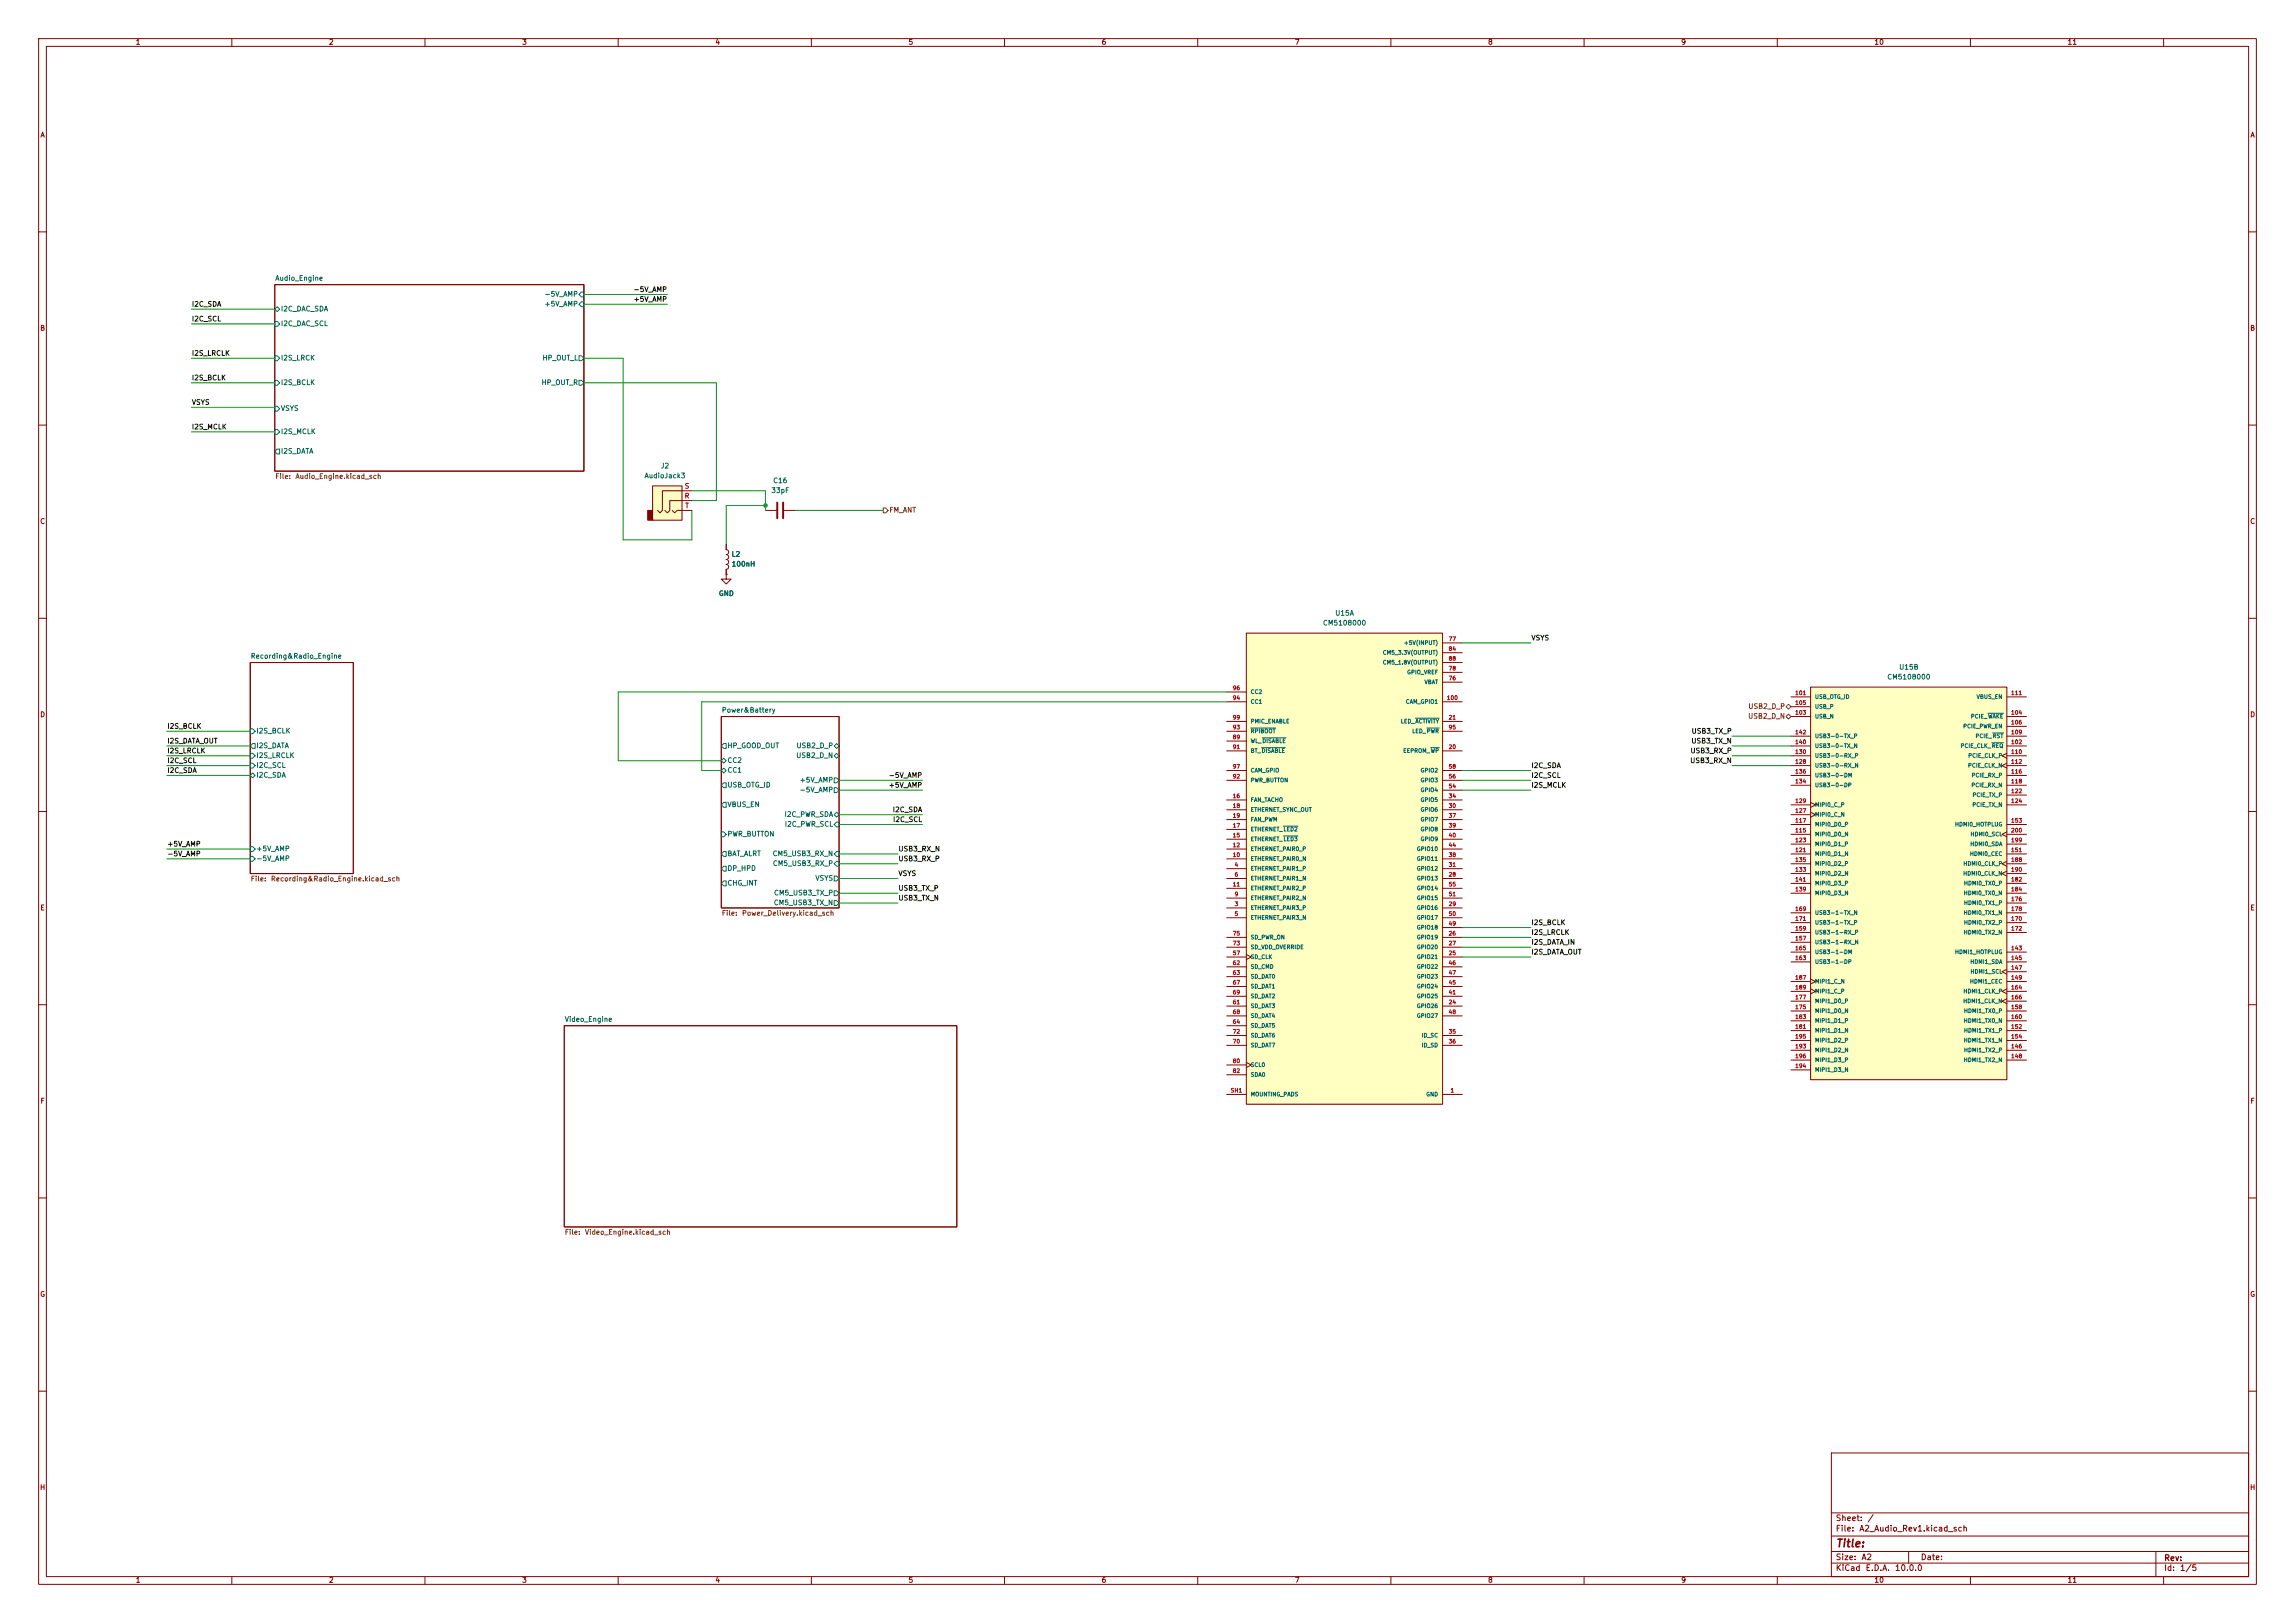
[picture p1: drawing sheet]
<svg xmlns="http://www.w3.org/2000/svg" width="594mm" height="420mm" viewBox="0 0 594 420" stroke-linecap="round" stroke-linejoin="round" font-family="sans-serif">
<defs><g id="words">
<text font-size="2" fill="#840000" x="475" y="400.9">Title:</text>
<g font-size="1.5" fill="#840000">
<text x="475" y="394">Sheet:</text>
<text x="483.2" y="394">/</text>
<text x="475" y="396.7">File:</text>
<text x="481.1" y="396.7">A2_Audio_Rev1.kicad_sch</text>
<text x="475" y="406.9">KiCad</text>
<text x="475" y="404.1">Size:</text>
<text x="481.7" y="404.1">A2</text>
<text x="482.7" y="406.9">E.D.A.</text>
<text x="490.3" y="406.9">10.0.0</text>
<text x="497" y="404.1">Date:</text>
<text x="560" y="404.3">Rev:</text>
<text x="560" y="406.9">Id:</text>
<text x="564.1" y="406.9">1/5</text>
</g>
<g font-size="1.3" fill="#840000">
<text x="35" y="11.9">1</text>
<text x="85" y="11.9">2</text>
<text x="135" y="11.9">3</text>
<text x="185" y="11.9">4</text>
<text x="235" y="11.9">5</text>
<text x="285" y="11.9">6</text>
<text x="335" y="11.9">7</text>
<text x="385" y="11.9">8</text>
<text x="435" y="11.9">9</text>
<text x="485" y="11.9">10</text>
<text x="535" y="11.9">11</text>
<text x="10.3" y="35.9">A</text>
<text x="582.3" y="35.9">A</text>
<text x="10.3" y="85.9">B</text>
<text x="582.3" y="85.9">B</text>
<text x="10.3" y="135.9">C</text>
<text x="582.3" y="135.9">C</text>
<text x="10.3" y="185.9">D</text>
<text x="582.3" y="185.9">D</text>
<text x="10.3" y="235.9">E</text>
<text x="582.3" y="235.9">E</text>
<text x="10.3" y="285.9">F</text>
<text x="582.3" y="285.9">F</text>
<text x="10.3" y="335.9">G</text>
<text x="582.3" y="335.9">G</text>
<text x="10.2" y="385.9">H</text>
<text x="582.2" y="385.9">H</text>
<text x="35" y="409.9">1</text>
<text x="85" y="409.9">2</text>
<text x="135" y="409.9">3</text>
<text x="185" y="409.9">4</text>
<text x="235" y="409.9">5</text>
<text x="285" y="409.9">6</text>
<text x="335" y="409.9">7</text>
<text x="385" y="409.9">8</text>
<text x="435" y="409.9">9</text>
<text x="485" y="409.9">10</text>
<text x="535" y="409.9">11</text>
</g>
<g font-size="1.3" fill="#006464">
<text x="71.1" y="72.9">Audio_Engine</text>
<text x="140.8" y="77.1">-5V_AMP</text>
<text x="72.6" y="80.9">I2C_DAC_SDA</text>
<text x="140.8" y="79.6">+5V_AMP</text>
<text x="72.6" y="84.7">I2C_DAC_SCL</text>
<text x="72.6" y="93.6">I2S_LRCK</text>
<text x="140.3" y="93.6">HP_OUT_L</text>
<text x="72.6" y="99.9">I2S_BCLK</text>
<text x="140" y="99.9">HP_OUT_R</text>
<text x="72.6" y="106.6">VSYS</text>
<text x="72.6" y="112.6">I2S_MCLK</text>
<text x="72.6" y="117.7">I2S_DATA</text>
<text x="166.7" y="124.1">AudioJack3</text>
<text x="170.9" y="121.5">J2</text>
<text x="200" y="125.3">C16</text>
<text x="199.5" y="127.9">33pF</text>
<text x="189.2" y="144.4">L2</text>
<text x="189.2" y="146.9">100nH</text>
<text x="185.9" y="154.5">GND</text>
<text x="345.5" y="159.6">U15A</text>
<text x="342.3" y="162.2">CM5108000</text>
<text x="64.8" y="170.7">Recording&amp;Radio_Engine</text>
<text x="491.4" y="173.6">U15B</text>
<text x="488.3" y="176.1">CM5108000</text>
<text x="186.7" y="184.7">Power&amp;Battery</text>
<text x="66.2" y="190.1">I2S_BCLK</text>
<text x="66.2" y="193.9">I2S_DATA</text>
<text x="66.2" y="196.4">I2S_LRCLK</text>
<text x="188.2" y="193.9">HP_GOOD_OUT</text>
<text x="188.2" y="197.7">CC2</text>
<text x="206" y="196.4">USB2_D_N</text>
<text x="206" y="193.9">USB2_D_P</text>
<text x="66.2" y="199">I2C_SCL</text>
<text x="66.2" y="201.5">I2C_SDA</text>
<text x="188.2" y="200.3">CC1</text>
<text x="206.9" y="202.8">+5V_AMP</text>
<text x="188.2" y="204.1">USB_OTG_ID</text>
<text x="188.2" y="209.1">VBUS_EN</text>
<text x="206.9" y="205.3">-5V_AMP</text>
<text x="202.9" y="211.7">I2C_PWR_SDA</text>
<text x="203" y="214.2">I2C_PWR_SCL</text>
<text x="66.2" y="220.6">+5V_AMP</text>
<text x="188.2" y="216.8">PWR_BUTTON</text>
<text x="188.2" y="221.8">BAT_ALRT</text>
<text x="199.8" y="221.8">CM5_USB3_RX_N</text>
<text x="66.2" y="223.1">-5V_AMP</text>
<text x="188.2" y="225.7">DP_HPD</text>
<text x="199.9" y="224.4">CM5_USB3_RX_P</text>
<text x="188.2" y="229.5">CHG_INT</text>
<text x="200.2" y="232">CM5_USB3_TX_P</text>
<text x="210.9" y="228.2">VSYS</text>
<text x="200.1" y="234.5">CM5_USB3_TX_N</text>
<text x="146" y="264.7">Video_Engine</text>
</g>
<g font-size="1.3" fill="#0f0f0f">
<text x="163.9" y="75.9">-5V_AMP</text>
<text x="49.5" y="79.7">I2C_SDA</text>
<text x="49.5" y="83.5">I2C_SCL</text>
<text x="163.9" y="78.4">+5V_AMP</text>
<text x="49.5" y="92.4">I2S_LRCLK</text>
<text x="49.5" y="98.7">I2S_BCLK</text>
<text x="49.5" y="105.1">VSYS</text>
<text x="49.5" y="111.4">I2S_MCLK</text>
<text x="396.2" y="166">VSYS</text>
<text x="43.2" y="188.9">I2S_BCLK</text>
<text x="437.7" y="190.2">USB3_TX_P</text>
<text x="43.2" y="195.2">I2S_LRCLK</text>
<text x="43.2" y="192.7">I2S_DATA_OUT</text>
<text x="43.2" y="197.8">I2C_SCL</text>
<text x="437.3" y="197.8">USB3_RX_N</text>
<text x="437.4" y="195.2">USB3_RX_P</text>
<text x="437.6" y="192.7">USB3_TX_N</text>
<text x="43.2" y="200.3">I2C_SDA</text>
<text x="229.9" y="201.6">-5V_AMP</text>
<text x="396.2" y="199">I2C_SDA</text>
<text x="396.2" y="201.6">I2C_SCL</text>
<text x="229.9" y="204.1">+5V_AMP</text>
<text x="396.2" y="204.1">I2S_MCLK</text>
<text x="230.9" y="210.5">I2C_SDA</text>
<text x="231" y="213">I2C_SCL</text>
<text x="43.2" y="221.9">-5V_AMP</text>
<text x="43.2" y="219.4">+5V_AMP</text>
<text x="232.4" y="220.6">USB3_RX_N</text>
<text x="232.4" y="223.2">USB3_RX_P</text>
<text x="232.4" y="227">VSYS</text>
<text x="232.4" y="233.3">USB3_TX_N</text>
<text x="232.4" y="230.8">USB3_TX_P</text>
<text x="396.2" y="239.7">I2S_BCLK</text>
<text x="396.2" y="244.8">I2S_DATA_IN</text>
<text x="396.2" y="242.2">I2S_LRCLK</text>
<text x="396.2" y="247.3">I2S_DATA_OUT</text>
</g>
<g font-size="1.3" fill="#725600">
<text x="71.1" y="124.2">File:</text>
<text x="76.3" y="124.2">Audio_Engine.kicad_sch</text>
<text x="230.1" y="132.9">FM_ANT</text>
<text x="452.4" y="183.7">USB2_D_P</text>
<text x="452.3" y="186.3">USB2_D_N</text>
<text x="64.8" y="228.4">File:</text>
<text x="70" y="228.4">Recording&amp;Radio_Engine.kicad_sch</text>
<text x="186.7" y="237.3">File:</text>
<text x="191.9" y="237.3">Power_Delivery.kicad_sch</text>
<text x="146" y="319.8">File:</text>
<text x="151.3" y="319.8">Video_Engine.kicad_sch</text>
</g>
<g font-size="1.3" fill="#a90000">
<text x="177.1" y="129.3">R</text>
<text x="177.1" y="126.7">S</text>
<text x="177.2" y="131.8">T</text>
</g>
<g font-size="1" fill="#006464">
<text x="363.3" y="167.1">+5V(INPUT)</text>
<text x="357.8" y="169.6">CM5_3.3V(OUTPUT)</text>
<text x="357.8" y="172.2">CM5_1.8V(OUTPUT)</text>
<text x="323.6" y="179.8">CC2</text>
<text x="364.1" y="174.7">GPIO_VREF</text>
<text x="368.6" y="177.3">VBAT</text>
<text x="323.6" y="182.3">CC1</text>
<text x="363.7" y="182.3">CAM_GPIO1</text>
<text x="469.6" y="181.1">USB_OTG_ID</text>
<text x="469.6" y="183.6">USB_P</text>
<text x="511.5" y="181.1">VBUS_EN</text>
<text x="323.6" y="190">RPIBOOT</text>
<text x="323.6" y="187.4">PMIC_ENABLE</text>
<text x="362.4" y="187.4">LED_ ACTIVITY</text>
<text x="365.4" y="190">LED_ PWR</text>
<text x="469.6" y="186.2">USB_N</text>
<text x="469.6" y="191.2">USB3-0-TX_P</text>
<text x="508" y="188.7">PCIE_PWR_EN</text>
<text x="510" y="186.2">PCIE_ WAKE</text>
<text x="511.2" y="191.2">PCIE_ RST</text>
<text x="323.6" y="192.5">WL_ DISABLE</text>
<text x="323.6" y="195">BT_ DISABLE</text>
<text x="363.1" y="195">EEPROM_ WP</text>
<text x="469.6" y="196.3">USB3-0-RX_P</text>
<text x="469.6" y="193.8">USB3-0-TX_N</text>
<text x="507.3" y="193.8">PCIE_CLK_ REQ</text>
<text x="509.3" y="196.3">PCIE_CLK_P</text>
<text x="323.6" y="202.7">PWR_BUTTON</text>
<text x="323.6" y="200.1">CAM_GPIO</text>
<text x="367.6" y="202.7">GPIO3</text>
<text x="367.6" y="200.1">GPIO2</text>
<text x="469.6" y="198.9">USB3-0-RX_N</text>
<text x="469.6" y="203.9">USB3-0-DP</text>
<text x="469.6" y="201.4">USB3-0-DM</text>
<text x="509.3" y="198.9">PCIE_CLK_N</text>
<text x="510.1" y="203.9">PCIE_RX_N</text>
<text x="510.2" y="201.4">PCIE_RX_P</text>
<text x="323.6" y="207.7">FAN_TACHO</text>
<text x="367.6" y="207.7">GPIO5</text>
<text x="367.6" y="205.2">GPIO4</text>
<text x="469.6" y="209">MIPI0_C_P</text>
<text x="510.4" y="209">PCIE_TX_N</text>
<text x="510.4" y="206.5">PCIE_TX_P</text>
<text x="323.6" y="215.4">ETHERNET_ LED2</text>
<text x="323.6" y="210.3">ETHERNET_SYNC_OUT</text>
<text x="323.6" y="212.8">FAN_PWM</text>
<text x="367.6" y="210.3">GPIO6</text>
<text x="367.6" y="212.8">GPIO7</text>
<text x="367.6" y="215.4">GPIO8</text>
<text x="469.6" y="214.1">MIPI0_D0_P</text>
<text x="469.6" y="211.6">MIPI0_C_N</text>
<text x="505.9" y="214.1">HDMI0_HOTPLUG</text>
<text x="323.6" y="220.4">ETHERNET_PAIR0_P</text>
<text x="323.6" y="217.9">ETHERNET_ LED3</text>
<text x="366.6" y="220.4">GPIO10</text>
<text x="367.6" y="217.9">GPIO9</text>
<text x="469.6" y="216.6">MIPI0_D0_N</text>
<text x="469.6" y="221.7">MIPI0_D1_N</text>
<text x="469.6" y="219.2">MIPI0_D1_P</text>
<text x="509.7" y="221.7">HDMI0_CEC</text>
<text x="509.8" y="219.2">HDMI0_SDA</text>
<text x="509.9" y="216.6">HDMI0_SCL</text>
<text x="323.6" y="225.5">ETHERNET_PAIR1_P</text>
<text x="323.6" y="223">ETHERNET_PAIR0_N</text>
<text x="366.6" y="225.5">GPIO12</text>
<text x="366.6" y="223">GPIO11</text>
<text x="469.6" y="226.8">MIPI0_D2_N</text>
<text x="469.6" y="224.3">MIPI0_D2_P</text>
<text x="508" y="226.8">HDMI0_CLK_N</text>
<text x="508" y="224.3">HDMI0_CLK_P</text>
<text x="323.6" y="228.1">ETHERNET_PAIR1_N</text>
<text x="323.6" y="233.1">ETHERNET_PAIR2_N</text>
<text x="323.6" y="230.6">ETHERNET_PAIR2_P</text>
<text x="366.6" y="228.1">GPIO13</text>
<text x="366.6" y="233.1">GPIO15</text>
<text x="366.6" y="230.6">GPIO14</text>
<text x="469.6" y="231.9">MIPI0_D3_N</text>
<text x="469.6" y="229.3">MIPI0_D3_P</text>
<text x="508.1" y="231.9">HDMI0_TX0_N</text>
<text x="508.2" y="229.3">HDMI0_TX0_P</text>
<text x="323.6" y="235.7">ETHERNET_PAIR3_P</text>
<text x="323.6" y="238.2">ETHERNET_PAIR3_N</text>
<text x="366.6" y="235.7">GPIO16</text>
<text x="366.6" y="238.2">GPIO17</text>
<text x="469.6" y="237">USB3-1-TX_N</text>
<text x="469.6" y="239.5">USB3-1-TX_P</text>
<text x="508.1" y="237">HDMI0_TX1_N</text>
<text x="508.2" y="239.5">HDMI0_TX2_P</text>
<text x="508.2" y="234.4">HDMI0_TX1_P</text>
<text x="323.6" y="245.8">SD_VDD_OVERRIDE</text>
<text x="323.6" y="243.3">SD_PWR_ON</text>
<text x="366.6" y="243.3">GPIO19</text>
<text x="366.6" y="245.8">GPIO20</text>
<text x="366.6" y="240.8">GPIO18</text>
<text x="469.6" y="244.6">USB3-1-RX_N</text>
<text x="469.6" y="242">USB3-1-RX_P</text>
<text x="508.1" y="242">HDMI0_TX2_N</text>
<text x="323.6" y="248.4">SD_CLK</text>
<text x="323.6" y="250.9">SD_CMD</text>
<text x="366.6" y="248.4">GPIO21</text>
<text x="366.6" y="250.9">GPIO22</text>
<text x="469.6" y="249.7">USB3-1-DP</text>
<text x="469.6" y="247.1">USB3-1-DM</text>
<text x="505.9" y="247.1">HDMI1_HOTPLUG</text>
<text x="509.8" y="249.7">HDMI1_SDA</text>
<text x="323.6" y="253.5">SD_DAT0</text>
<text x="323.6" y="256">SD_DAT1</text>
<text x="366.6" y="256">GPIO24</text>
<text x="366.6" y="253.5">GPIO23</text>
<text x="469.6" y="254.7">MIPI1_C_N</text>
<text x="469.6" y="257.3">MIPI1_C_P</text>
<text x="508" y="257.3">HDMI1_CLK_P</text>
<text x="509.7" y="254.7">HDMI1_CEC</text>
<text x="509.9" y="252.2">HDMI1_SCL</text>
<text x="323.6" y="261.1">SD_DAT3</text>
<text x="323.6" y="263.6">SD_DAT4</text>
<text x="323.6" y="258.5">SD_DAT2</text>
<text x="366.6" y="261.1">GPIO26</text>
<text x="366.6" y="258.5">GPIO25</text>
<text x="366.6" y="263.6">GPIO27</text>
<text x="469.6" y="262.4">MIPI1_D0_N</text>
<text x="469.6" y="259.8">MIPI1_D0_P</text>
<text x="508" y="259.8">HDMI1_CLK_N</text>
<text x="508.2" y="262.4">HDMI1_TX0_P</text>
<text x="323.6" y="266.2">SD_DAT5</text>
<text x="323.6" y="268.7">SD_DAT6</text>
<text x="367.9" y="268.7">ID_SC</text>
<text x="469.6" y="267.4">MIPI1_D1_N</text>
<text x="469.6" y="264.9">MIPI1_D1_P</text>
<text x="469.6" y="270">MIPI1_D2_P</text>
<text x="508.1" y="270">HDMI1_TX1_N</text>
<text x="508.1" y="264.9">HDMI1_TX0_N</text>
<text x="508.2" y="267.4">HDMI1_TX1_P</text>
<text x="323.6" y="271.2">SD_DAT7</text>
<text x="367.9" y="271.2">ID_SD</text>
<text x="469.6" y="272.5">MIPI1_D2_N</text>
<text x="469.6" y="275.1">MIPI1_D3_P</text>
<text x="508.1" y="275.1">HDMI1_TX2_N</text>
<text x="508.2" y="272.5">HDMI1_TX2_P</text>
<text x="323.6" y="276.3">SCL0</text>
<text x="323.6" y="278.9">SDA0</text>
<text x="469.6" y="277.6">MIPI1_D3_N</text>
<text x="323.6" y="283.9">MOUNTING_PADS</text>
<text x="369" y="283.9">GND</text>
</g>
<g font-size="1" fill="#a90000">
<text x="374.8" y="166.1">77</text>
<text x="374.8" y="173.7">78</text>
<text x="374.8" y="168.7">84</text>
<text x="374.8" y="171.2">88</text>
<text x="318.9" y="178.8">96</text>
<text x="374.8" y="176.3">76</text>
<text x="318.9" y="181.4">94</text>
<text x="374.3" y="181.4">100</text>
<text x="464.5" y="180.1">101</text>
<text x="464.5" y="185.2">103</text>
<text x="464.5" y="182.6">105</text>
<text x="520.4" y="185.2">104</text>
<text x="520.4" y="180.1">111</text>
<text x="318.9" y="191.5">89</text>
<text x="318.9" y="189">93</text>
<text x="318.9" y="186.4">99</text>
<text x="374.8" y="186.4">21</text>
<text x="374.8" y="189">95</text>
<text x="464.5" y="190.2">142</text>
<text x="520.4" y="187.7">106</text>
<text x="520.4" y="190.2">109</text>
<text x="318.9" y="194.1">91</text>
<text x="374.8" y="194.1">20</text>
<text x="464.5" y="197.9">128</text>
<text x="464.5" y="195.3">130</text>
<text x="464.5" y="192.8">140</text>
<text x="520.4" y="192.8">102</text>
<text x="520.4" y="195.3">110</text>
<text x="520.4" y="197.9">112</text>
<text x="318.9" y="201.7">92</text>
<text x="318.9" y="199.1">97</text>
<text x="374.8" y="201.7">56</text>
<text x="374.8" y="199.1">58</text>
<text x="464.5" y="202.9">134</text>
<text x="464.5" y="200.4">136</text>
<text x="520.4" y="200.4">116</text>
<text x="520.4" y="202.9">118</text>
<text x="318.9" y="206.8">16</text>
<text x="318.9" y="209.3">18</text>
<text x="374.8" y="209.3">30</text>
<text x="374.8" y="206.8">34</text>
<text x="374.8" y="204.2">54</text>
<text x="464.5" y="208">129</text>
<text x="520.4" y="205.5">122</text>
<text x="520.4" y="208">124</text>
<text x="318.9" y="214.4">17</text>
<text x="318.9" y="211.8">19</text>
<text x="374.8" y="211.8">37</text>
<text x="374.8" y="214.4">39</text>
<text x="464.5" y="215.6">115</text>
<text x="464.5" y="213.1">117</text>
<text x="464.5" y="210.6">127</text>
<text x="520.4" y="213.1">153</text>
<text x="520.4" y="215.6">200</text>
<text x="318.9" y="222">10</text>
<text x="318.9" y="219.5">12</text>
<text x="318.9" y="216.9">15</text>
<text x="374.8" y="222">38</text>
<text x="374.8" y="216.9">40</text>
<text x="374.8" y="219.5">44</text>
<text x="464.5" y="220.7">121</text>
<text x="464.5" y="218.2">123</text>
<text x="520.4" y="220.7">151</text>
<text x="520.4" y="218.2">199</text>
<text x="319.4" y="224.5">4</text>
<text x="319.4" y="227.1">6</text>
<text x="374.8" y="227.1">28</text>
<text x="374.8" y="224.5">31</text>
<text x="464.5" y="225.8">133</text>
<text x="464.5" y="223.3">135</text>
<text x="520.4" y="223.3">188</text>
<text x="520.4" y="225.8">190</text>
<text x="318.9" y="229.6">11</text>
<text x="319.4" y="232.2">9</text>
<text x="374.8" y="232.2">51</text>
<text x="374.8" y="229.6">55</text>
<text x="464.5" y="230.9">139</text>
<text x="464.5" y="228.3">141</text>
<text x="520.4" y="233.4">176</text>
<text x="520.4" y="228.3">182</text>
<text x="520.4" y="230.9">184</text>
<text x="319.4" y="234.7">3</text>
<text x="319.4" y="237.2">5</text>
<text x="374.8" y="234.7">29</text>
<text x="374.8" y="239.8">49</text>
<text x="374.8" y="237.2">50</text>
<text x="464.5" y="236">169</text>
<text x="464.5" y="238.5">171</text>
<text x="520.4" y="238.5">170</text>
<text x="520.4" y="236">178</text>
<text x="318.9" y="244.9">73</text>
<text x="318.9" y="242.3">75</text>
<text x="374.8" y="242.3">26</text>
<text x="374.8" y="244.9">27</text>
<text x="464.5" y="243.6">157</text>
<text x="464.5" y="241">159</text>
<text x="520.4" y="241">172</text>
<text x="318.9" y="247.4">57</text>
<text x="318.9" y="249.9">62</text>
<text x="374.8" y="247.4">25</text>
<text x="374.8" y="249.9">46</text>
<text x="464.5" y="248.7">163</text>
<text x="464.5" y="246.1">165</text>
<text x="520.4" y="246.1">143</text>
<text x="520.4" y="248.7">145</text>
<text x="520.4" y="251.2">147</text>
<text x="318.9" y="252.5">63</text>
<text x="318.9" y="255">67</text>
<text x="318.9" y="257.6">69</text>
<text x="374.8" y="257.6">41</text>
<text x="374.8" y="255">45</text>
<text x="374.8" y="252.5">47</text>
<text x="464.5" y="253.7">187</text>
<text x="464.5" y="256.3">189</text>
<text x="520.4" y="253.7">149</text>
<text x="520.4" y="256.3">164</text>
<text x="318.9" y="260.1">61</text>
<text x="318.9" y="262.6">68</text>
<text x="374.8" y="260.1">24</text>
<text x="374.8" y="262.6">48</text>
<text x="464.5" y="261.4">175</text>
<text x="464.5" y="258.8">177</text>
<text x="464.5" y="263.9">183</text>
<text x="520.4" y="261.4">158</text>
<text x="520.4" y="263.9">160</text>
<text x="520.4" y="258.8">166</text>
<text x="318.9" y="265.2">64</text>
<text x="318.9" y="267.7">72</text>
<text x="374.8" y="267.7">35</text>
<text x="464.5" y="266.4">181</text>
<text x="464.5" y="269">195</text>
<text x="520.4" y="266.4">152</text>
<text x="520.4" y="269">154</text>
<text x="318.9" y="270.3">70</text>
<text x="318.9" y="275.3">80</text>
<text x="374.8" y="270.3">36</text>
<text x="464.5" y="271.5">193</text>
<text x="464.5" y="274.1">196</text>
<text x="520.4" y="271.5">146</text>
<text x="520.4" y="274.1">148</text>
<text x="318.9" y="277.9">82</text>
<text x="464.5" y="276.6">194</text>
<text x="318.4" y="283">SH1</text>
<text x="375.3" y="283">1</text>
</g>
</g></defs>
<g fill="none" stroke="#840000" stroke-width=".26">
<path d="M10 10h574v400h-574zM12 12h570v396h-570zM60 10v2M110 10v2M160 10v2M210 10v2M260 10v2M310 10v2M360 10v2M410 10v2M460 10v2M510 10v2"/>
<path d="M560 10v2M10 60h2M71.1 73.7h80v48.2h-80zM582 60h2M10 110h2M582 110h2M10 160h2M64.8 171.5h26.6v54.6h-26.6zM582 160h2M186.7 185.4h30.5v49.6h-30.5zM10 210h2M582 210h2"/>
<path d="M10 260h2M146 265.4h101.6v52.1h-101.6zM582 260h2M10 310h2M582 310h2M10 360h2M474 376h108v32h-108zM582 360h2M474 397.5h108M474 391.5h108M60 408v2M110 408v2"/>
<path d="M160 408v2M210 408v2M260 408v2M310 408v2M360 408v2M410 408v2M460 408v2M474 404.5h108M474 401.5h108M494 401.5v3M510 408v2M558 401.5v6.5"/>
<path d="M560 408v2"/>
</g>
<g fill="none" stroke="#006464" stroke-width=".26">
<path d="M150.5 75.6h.6v1.2h-.6l-.6-.6zM150.5 78.1h.6v1.3h-.6l-.6-.7zM71.1 92.1h.7l.6 .6-.6 .6h-.7zM71.1 98.4h.7l.6 .7-.6 .6h-.7zM71.1 83.2h.7l.6 .6-.6 .7h-.7zM71.1 80l.7-.6 .6 .6-.6 .6zM149.9 92.1h.6l.6 .6-.6 .6h-.6zM149.9 98.4h.6l.6 .7-.6 .6h-.6zM71.1 111.1h.7l.6 .7-.6 .6h-.7zM71.1 116.8l.7-.6h.6v1.3h-.6zM71.1 105.1h.7l.6 .7-.6 .6h-.7zM64.8 188.6h.6l.6 .6-.6 .7h-.6z"/>
<path d="M64.8 194.9h.6l.6 .7-.6 .6h-.6zM64.8 197.5h.6l.6 .6-.6 .7h-.6zM65.4 192.4h.6v1.3h-.6l-.6-.7zM186.7 196.9l.6-.7 .7 .7-.7 .6zM186.7 199.4l.6-.6 .7 .6-.7 .6zM187.3 192.4h.7v1.3h-.7l-.6-.7zM215.9 193l.6-.6 .7 .6-.7 .7zM215.9 195.6l.6-.7 .7 .7-.7 .6zM64.8 200.7l.6-.7 .6 .7-.6 .6zM64.8 219.1h.6l.6 .6-.6 .6h-.6zM186.7 203.2l.6-.6h.7v1.2h-.7zM186.7 215.3h.6l.7 .6-.7 .6h-.6z"/>
<path d="M187.3 207.6h.7v1.3h-.7l-.6-.6zM215.9 201.3h.6l.7 .6-.7 .7h-.6zM215.9 203.8h.6l.7 .7-.7 .6h-.6zM215.9 210.8l.6-.6 .7 .6-.7 .7zM216.5 212.7h.7v1.3h-.7l-.6-.6zM64.8 221.6h.6l.6 .7-.6 .6h-.6zM186.7 224.8l.6-.6h.7v1.2h-.7zM187.3 220.3h.7v1.3h-.7l-.6-.6zM187.3 228h.7v1.2h-.7l-.6-.6zM215.9 226.7h.6l.7 .6-.7 .7h-.6zM215.9 230.5h.6l.7 .6-.7 .7h-.6zM215.9 233h.6l.7 .7-.7 .6h-.6z"/>
<path d="M216.5 220.3h.7v1.3h-.7l-.6-.6zM216.5 222.9h.7v1.3h-.7l-.6-.7z"/>
</g>
<path d="M168.9 125.7h7.6v8.9h-7.6z" fill="#ffffc2"/>
<path d="M167.6 132.1h1.3v2.5h-1.3z" fill="#840000" stroke="#840000" stroke-width=".26"/>
<path d="M168.9 125.7h7.6v8.9h-7.6zM174 132.1l.6 .6 .7-.6h3.8M179.1 129.5h-5.7v2.6l-.7 .6-.6-.6M179.1 127h-7.7v5.1l-.6 .6-.6-.6M188 148.6v1.3h1.2l-1.2 1.2-1.3-1.2h1.3M188 148.6h.1" fill="none" stroke="#840000" stroke-width=".26"/>
<path d="M322.6 163.8h50.8v122h-50.8z" fill="#ffffc2"/>
<g fill="none" stroke="#840000" stroke-width=".26">
<path d="M198.1 132.1h2.8M202.9 132.1h2.8M188 141v1.2l.4 .2 .2 .5-.2 .4-.4 .2 .5 .3 .1 .6-.6 .4M188 144.8l.4 .2 .2 .4-.2 .5-.4 .2 .4 .1 .2 .5-.2 .4-.4 .2v1.3M317.5 179.1h5.1M322.6 163.8h50.8v122h-50.8zM373.4 176.5h5.1M373.4 166.4h5.1M373.4 174h5.1M373.4 168.9h5.1M373.4 171.5h5.1M317.5 194.3h5.1"/>
<path d="M317.5 186.7h5.1M317.5 199.4h5.1M317.5 191.8h5.1M317.5 189.2h5.1M317.5 181.6h5.1M373.4 194.3h5.1M373.4 186.7h5.1M373.4 199.4h5.1M373.4 189.2h5.1M373.4 181.6h5.1M317.5 219.7h5.1M317.5 217.2h5.1"/>
<path d="M317.5 207h5.1M317.5 214.6h5.1M317.5 209.6h5.1M317.5 212.1h5.1M317.5 201.9h5.1M373.4 219.7h5.1M373.4 217.2h5.1M373.4 207h5.1M373.4 214.6h5.1M373.4 209.6h5.1M373.4 212.1h5.1M373.4 204.5h5.1"/>
<path d="M373.4 201.9h5.1M317.5 235h5.1M317.5 224.8h5.1M317.5 237.5h5.1M317.5 227.3h5.1M317.5 232.4h5.1M317.5 222.3h5.1M317.5 229.9h5.1M373.4 235h5.1M373.4 224.8h5.1M373.4 237.5h5.1M373.4 227.3h5.1"/>
<path d="M373.4 232.4h5.1M373.4 222.3h5.1M373.4 229.9h5.1M317.5 247.7h5.1M317.5 242.6h5.1M317.5 245.1h5.1M317.5 257.8h5.1M317.5 255.3h5.1M317.5 250.2h5.1M317.5 252.7h5.1M322.6 247l1.2 .7-1.2 .6M373.4 247.7h5.1"/>
<path d="M373.4 242.6h5.1M373.4 245.1h5.1M373.4 257.8h5.1M373.4 255.3h5.1M373.4 250.2h5.1M373.4 252.7h5.1M373.4 240h5.1M317.5 260.4h5.1M317.5 268h5.1M317.5 270.5h5.1M317.5 262.9h5.1M317.5 265.4h5.1"/>
<path d="M317.5 275.6h5.1M317.5 278.1h5.1M322.6 275l1.2 .6-1.2 .6M373.4 260.4h5.1M373.4 268h5.1M373.4 270.5h5.1M373.4 262.9h5.1M317.5 283.2h5.1M373.4 283.2h5.1"/>
</g>
<path d="M323.7 188.4h6.5M326.5 193.5h6.2M326.7 190.9h6.2M366.3 185.9h6.2M369.3 188.4h3.2M370.3 193.5h2.2M332.2 216.3h3.8M332.2 213.8h3.8" fill="none" stroke="#006464" stroke-width=".26"/>
<path d="M201.2 130v4.1M202.7 130v4.1" fill="none" stroke="#840000" stroke-width=".51"/>
<path d="M468.6 177.8h50.8v101.6h-50.8z" fill="#ffffc2"/>
<g fill="none" stroke="#840000" stroke-width=".26">
<path d="M188 148.6h.1M188 141v1.2M188 147.3v1.3M468.6 177.8h50.8v101.6h-50.8zM463.5 180.3h5.1M463.5 193h5.1M463.5 185.4h5.1M463.5 182.9h5.1M463.5 190.5h5.1M463.5 195.6h5.1M463.5 198.1h5.1M519.4 194.9l-1.2 .7 1.2 .6"/>
<path d="M519.4 197.5l-1.2 .6 1.2 .7M519.4 180.3h5.1M519.4 193h5.1M519.4 185.4h5.1M519.4 188h5.1M519.4 190.5h5.1M519.4 195.6h5.1M519.4 198.1h5.1M463.5 215.9h5.1M463.5 200.7h5.1M463.5 213.4h5.1M463.5 203.2h5.1"/>
<path d="M463.5 218.4h5.1M463.5 208.3h5.1M463.5 210.8h5.1M468.6 210.2l1.3 .6-1.3 .7M468.6 207.6l1.3 .7-1.3 .6M519.4 215.3l-1.2 .6 1.2 .6M519.4 215.9h5.1M519.4 200.7h5.1M519.4 213.4h5.1M519.4 203.2h5.1M519.4 205.7h5.1M519.4 218.4h5.1"/>
<path d="M519.4 208.3h5.1M463.5 221h5.1M463.5 226.1h5.1M463.5 223.5h5.1M463.5 231.1h5.1M463.5 228.6h5.1M463.5 236.2h5.1M463.5 238.8h5.1M519.4 222.9l-1.2 .6 1.2 .7M519.4 225.4l-1.2 .7 1.2 .6M519.4 221h5.1M519.4 226.1h5.1"/>
<path d="M519.4 223.5h5.1M519.4 231.1h5.1M519.4 228.6h5.1M519.4 236.2h5.1M519.4 238.8h5.1M519.4 233.7h5.1M463.5 246.4h5.1M463.5 248.9h5.1M463.5 254h5.1M463.5 243.8h5.1M463.5 241.3h5.1M463.5 256.5h5.1"/>
<path d="M463.5 259.1h5.1M468.6 253.4l1.3 .6-1.3 .6M468.6 255.9l1.3 .6-1.3 .7M519.4 250.8l-1.2 .7 1.2 .6M519.4 255.9l-1.2 .6 1.2 .7M519.4 258.4l-1.2 .7 1.2 .6M519.4 246.4h5.1M519.4 248.9h5.1M519.4 251.5h5.1M519.4 254h5.1M519.4 241.3h5.1M519.4 256.5h5.1"/>
<path d="M519.4 259.1h5.1M463.5 271.8h5.1M463.5 274.3h5.1M463.5 266.7h5.1M463.5 269.2h5.1M463.5 261.6h5.1M463.5 264.2h5.1M463.5 276.9h5.1M519.4 271.8h5.1M519.4 274.3h5.1M519.4 266.7h5.1M519.4 269.2h5.1"/>
<path d="M519.4 261.6h5.1M519.4 264.2h5.1"/>
</g>
<path d="M514.5 184.6h4.1M515.5 192.2h3.1M515.8 189.7h2.8" fill="none" stroke="#006464" stroke-width=".26"/>
<path d="M228.6 131.4h.6l.7 .7-.7 .6h-.6zM462.3 182.9l.6-.7 .6 .7-.6 .6zM462.3 185.4l.6-.6 .6 .6-.6 .7z" fill="none" stroke="#725600" stroke-width=".26"/>
<g fill="none" stroke="#009600" stroke-width=".26">
<path d="M151.1 76.2h21.6M151.1 78.7h21.6M49.5 92.7h21.6M49.5 99.1h21.6M49.5 83.8h21.6M49.5 80h21.6M151.1 92.7h10.2v47h17.8v-7.6M151.1 99.1h34.3v30.4h-6.3M49.5 105.4h21.6M49.5 111.8h21.6M179.1 127h19v5.1M198.1 130.8h-10.1v10.2"/>
<path d="M205.7 132.1h22.9M317.5 179.1h-157.5v17.8h26.7M378.5 166.4h17.7M43.2 198.1h21.6M43.2 195.6h21.6M43.2 193h21.6M43.2 189.2h21.6M317.5 181.6h-135.9v17.8h5.1M378.5 199.4h17.7M448.3 198.1h15.2M448.3 195.6h15.2M448.3 193h15.2"/>
<path d="M448.3 190.5h15.2M43.2 200.7h21.6M43.2 219.7h21.6M217.2 201.9h21.6M217.2 204.5h21.6M217.2 213.4h21.6M217.2 210.8h21.6M378.5 201.9h17.7M378.5 204.5h17.7M43.2 222.3h21.6M217.2 231.1h15.2M217.2 227.3h15.2"/>
<path d="M217.2 223.5h15.2M217.2 221h15.2M217.2 233.7h15.2M378.5 242.6h17.7M378.5 245.1h17.7M378.5 240h17.7M378.5 247.7h17.7"/>
</g>
<circle cx="198.1" cy="130.8" r=".46" fill="#009600" stroke="#009600" stroke-width=".26"/>
<use href="#words"/>
</svg>
